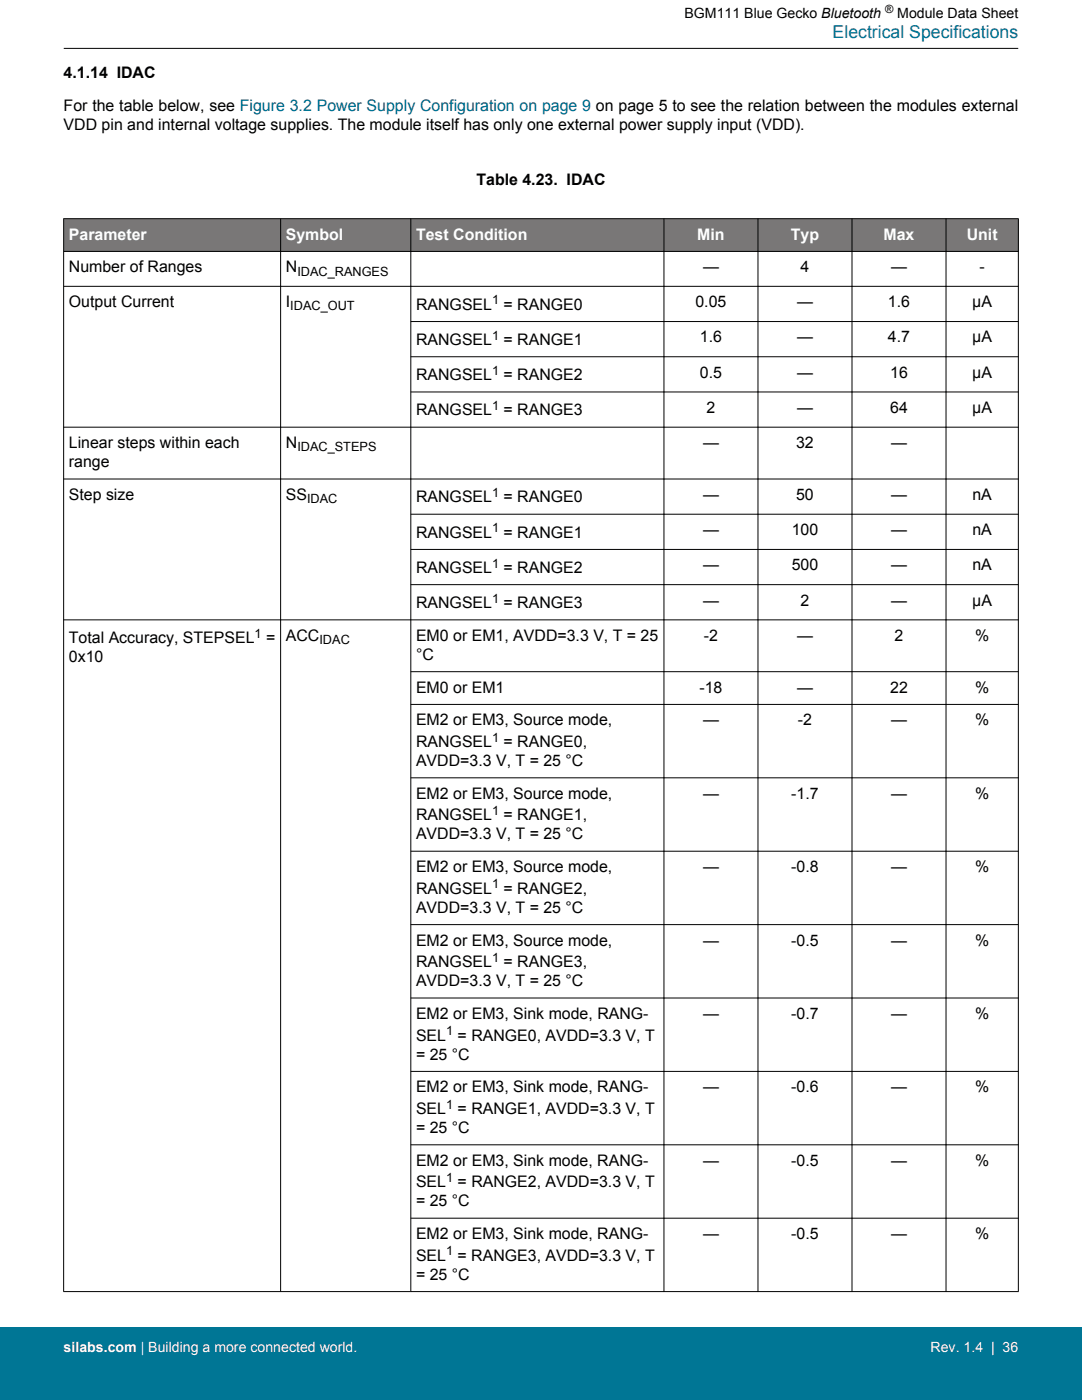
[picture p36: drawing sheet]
<svg xmlns="http://www.w3.org/2000/svg" width="216mm" height="279mm" viewBox="0 0 216 279" stroke-linecap="round" stroke-linejoin="round" font-family="sans-serif">
<defs><g id="words">
<text font-size="3.5" fill="#007695" x="166.1" y="7.5">Electrical Specifications</text>
<g font-size="3.2">
<text x="12.7" y="15.5">4.1.14 IDAC</text>
<text x="12.7" y="22.2">For the table below, see Figure 3.2 Power Supply Configuration on page 9 on page 5 to see the relation between the modules external</text>
<text x="12.7" y="26">VDD pin and internal voltage supplies. The module itself has only one external power supply input (VDD).</text>
<text x="95.1" y="36.8">Table 4.23. IDAC</text>
<text x="13.7" y="54.4">Number of Ranges</text>
<text x="57" y="54.4">N</text>
<text x="140.3" y="54.4">—</text>
<text x="159.7" y="54.4">4</text>
<text x="177.8" y="54.4">—</text>
<text x="195.5" y="54.4">-</text>
<text x="13.7" y="61.3">Output Current</text>
<text x="57" y="61.3">I</text>
<text x="83" y="61.8">RANGSEL</text>
<text x="100.5" y="61.8">= RANGE0</text>
<text x="138.8" y="61.3">0.05</text>
<text x="159" y="61.3">—</text>
<text x="177.2" y="61.3">1.6</text>
<text x="194" y="61.3">μA</text>
<text x="83" y="68.8">RANGSEL</text>
<text x="100.5" y="68.8">= RANGE1</text>
<text x="139.7" y="68.4">1.6</text>
<text x="159" y="68.4">—</text>
<text x="177.2" y="68.4">4.7</text>
<text x="194" y="68.4">μA</text>
<text x="83" y="75.9">RANGSEL</text>
<text x="100.5" y="75.9">= RANGE2</text>
<text x="139.7" y="75.4">0.5</text>
<text x="159" y="75.4">—</text>
<text x="177.6" y="75.4">16</text>
<text x="194" y="75.4">μA</text>
<text x="83" y="82.9">RANGSEL</text>
<text x="100.5" y="82.9">= RANGE3</text>
<text x="141" y="82.4">2</text>
<text x="159" y="82.4">—</text>
<text x="177.6" y="82.4">64</text>
<text x="194" y="82.4">μA</text>
<text x="13.7" y="89.4">Linear steps within each</text>
<text x="57" y="89.4">N</text>
<text x="140.3" y="89.4">—</text>
<text x="158.9" y="89.4">32</text>
<text x="177.8" y="89.4">—</text>
<text x="13.7" y="93.2">range</text>
<text x="13.7" y="99.8">Step size</text>
<text x="57" y="99.8">SS</text>
<text x="83" y="100.3">RANGSEL</text>
<text x="100.5" y="100.3">= RANGE0</text>
<text x="140.3" y="99.8">—</text>
<text x="158.9" y="99.8">50</text>
<text x="177.8" y="99.8">—</text>
<text x="194" y="99.8">nA</text>
<text x="83" y="107.3">RANGSEL</text>
<text x="100.5" y="107.3">= RANGE1</text>
<text x="140.3" y="106.8">—</text>
<text x="158" y="106.8">100</text>
<text x="177.8" y="106.8">—</text>
<text x="194" y="106.8">nA</text>
<text x="140.3" y="113.8">—</text>
<text x="158" y="113.8">500</text>
<text x="177.8" y="113.8">—</text>
<text x="194" y="113.8">nA</text>
<text x="83" y="114.3">RANGSEL</text>
<text x="100.5" y="114.3">= RANGE2</text>
<text x="83" y="121.4">RANGSEL</text>
<text x="100.5" y="121.4">= RANGE3</text>
<text x="140.3" y="120.9">—</text>
<text x="159.7" y="120.9">2</text>
<text x="177.8" y="120.9">—</text>
<text x="194" y="120.9">μA</text>
<text x="13.7" y="128.4">Total Accuracy, STEPSEL</text>
<text x="53.1" y="128.4">=</text>
<text x="57" y="127.9">ACC</text>
<text x="83" y="127.9">EM0 or EM1, AVDD=3.3 V, T = 25</text>
<text x="83" y="131.7">°C</text>
<text x="140.5" y="127.9">-2</text>
<text x="159" y="127.9">—</text>
<text x="178.5" y="127.9">2</text>
<text x="194.6" y="127.9">%</text>
<text x="13.7" y="132.2">0x10</text>
<text x="83" y="138.2">EM0 or EM1</text>
<text x="139.6" y="138.2">-18</text>
<text x="159" y="138.2">—</text>
<text x="177.6" y="138.2">22</text>
<text x="194.6" y="138.2">%</text>
<text x="83" y="144.8">EM2 or EM3, Source mode,</text>
<text x="83" y="149.1">RANGSEL</text>
<text x="100.5" y="149.1">= RANGE0,</text>
<text x="140.3" y="144.8">—</text>
<text x="159.2" y="144.8">-2</text>
<text x="177.8" y="144.8">—</text>
<text x="194.6" y="144.8">%</text>
<text x="83" y="152.9">AVDD=3.3 V, T = 25 °C</text>
<text x="83" y="159.4">EM2 or EM3, Source mode,</text>
<text x="140.3" y="159.4">—</text>
<text x="157.9" y="159.4">-1.7</text>
<text x="177.8" y="159.4">—</text>
<text x="194.6" y="159.4">%</text>
<text x="83" y="167.5">AVDD=3.3 V, T = 25 °C</text>
<text x="83" y="163.7">RANGSEL</text>
<text x="100.5" y="163.7">= RANGE1,</text>
<text x="83" y="174.1">EM2 or EM3, Source mode,</text>
<text x="83" y="178.4">RANGSEL</text>
<text x="100.5" y="178.4">= RANGE2,</text>
<text x="140.3" y="174.1">—</text>
<text x="157.9" y="174.1">-0.8</text>
<text x="177.8" y="174.1">—</text>
<text x="194.6" y="174.1">%</text>
<text x="83" y="182.2">AVDD=3.3 V, T = 25 °C</text>
<text x="83" y="188.7">EM2 or EM3, Source mode,</text>
<text x="140.3" y="188.7">—</text>
<text x="157.9" y="188.7">-0.5</text>
<text x="177.8" y="188.7">—</text>
<text x="194.6" y="188.7">%</text>
<text x="83" y="193">RANGSEL</text>
<text x="83" y="196.8">AVDD=3.3 V, T = 25 °C</text>
<text x="100.5" y="193">= RANGE3,</text>
<text x="83" y="203.4">EM2 or EM3, Sink mode, RANG-</text>
<text x="140.3" y="203.4">—</text>
<text x="157.9" y="203.4">-0.7</text>
<text x="177.8" y="203.4">—</text>
<text x="194.6" y="203.4">%</text>
<text x="83" y="207.7">SEL</text>
<text x="91.3" y="207.7">= RANGE0, AVDD=3.3 V, T</text>
<text x="83" y="211.5">= 25 °C</text>
<text x="83" y="218">EM2 or EM3, Sink mode, RANG-</text>
<text x="140.3" y="218">—</text>
<text x="157.9" y="218">-0.6</text>
<text x="177.8" y="218">—</text>
<text x="194.6" y="218">%</text>
<text x="83" y="226.1">= 25 °C</text>
<text x="83" y="222.3">SEL</text>
<text x="91.3" y="222.3">= RANGE1, AVDD=3.3 V, T</text>
<text x="83" y="232.7">EM2 or EM3, Sink mode, RANG-</text>
<text x="140.3" y="232.7">—</text>
<text x="157.9" y="232.7">-0.5</text>
<text x="177.8" y="232.7">—</text>
<text x="194.6" y="232.7">%</text>
<text x="83" y="237">SEL</text>
<text x="91.3" y="237">= RANGE2, AVDD=3.3 V, T</text>
<text x="83" y="240.8">= 25 °C</text>
<text x="83" y="247.3">EM2 or EM3, Sink mode, RANG-</text>
<text x="83" y="251.6">SEL</text>
<text x="91.3" y="251.6">= RANGE3, AVDD=3.3 V, T</text>
<text x="140.3" y="247.3">—</text>
<text x="157.9" y="247.3">-0.5</text>
<text x="177.8" y="247.3">—</text>
<text x="194.6" y="247.3">%</text>
<text x="83" y="255.4">= 25 °C</text>
</g>
<g font-size="3.2" fill="#fff">
<text x="13.7" y="47.8">Parameter</text>
<text x="57" y="47.8">Symbol</text>
<text x="83" y="47.8">Test Condition</text>
<text x="139.1" y="47.8">Min</text>
<text x="157.8" y="47.8">Typ</text>
<text x="176.3" y="47.8">Max</text>
<text x="192.9" y="47.8">Unit</text>
</g>
<g font-size="2.8">
<text x="136.6" y="3.5">BGM111 Blue Gecko Bluetooth</text>
<text x="179" y="3.5">Module Data Sheet</text>
</g>
<g font-size="2.8" fill="#fff">
<text x="12.7" y="269.9">silabs.com | Building a more connected world.</text>
<text x="185.7" y="269.9">Rev. 1.4 | 36</text>
</g>
<g font-size="2.5">
<text x="59.3" y="55">IDAC_RANGES</text>
<text x="57.9" y="62">IDAC_OUT</text>
<text x="98.2" y="60.8">1</text>
<text x="98.2" y="67.8">1</text>
<text x="98.2" y="74.8">1</text>
<text x="98.2" y="81.8">1</text>
<text x="59.3" y="90.1">IDAC_STEPS</text>
<text x="61.3" y="100.4">IDAC</text>
<text x="98.2" y="99.2">1</text>
<text x="98.2" y="106.2">1</text>
<text x="98.2" y="113.3">1</text>
<text x="98.2" y="120.3">1</text>
<text x="50.8" y="127.3">1</text>
<text x="63.7" y="128.5">IDAC</text>
<text x="98.2" y="148">1</text>
<text x="98.2" y="162.7">1</text>
<text x="98.2" y="177.3">1</text>
<text x="98.2" y="192">1</text>
<text x="89" y="206.6">1</text>
<text x="89" y="221.2">1</text>
<text x="89" y="235.9">1</text>
<text x="89" y="250.5">1</text>
</g>
<text font-size="2.3" x="176.6" y="2.6">®</text>
</g></defs>
<g fill="#797777">
<path d="M12.7 43.6h190.5v6.6h-190.5z" fill-rule="evenodd"/>
<path d="M12.7 43.6h190.5v6.6h-190.5z" fill-rule="evenodd"/>
</g>
<g fill="none" stroke="#000" stroke-width=".2">
<path d="M12.7 9.7h190.5M12.7 43.6h190.5M12.7 50.2h190.5M12.7 57.1h190.5M12.7 43.6v214.2M56 43.6v214.2M82 43.6v214.2M132.5 43.6v214.2M151.2 43.6v214.2M170 43.6v214.2M188.8 43.6v214.2M203.2 43.6v214.2"/>
<path d="M81.9 64.2h121.3M81.9 71.2h121.3M81.9 78.2h121.3M12.7 95.6h190.5M203.2 85.3h-190.5M81.9 102.6h121.3M81.9 109.7h121.3M81.9 116.7h121.3M81.9 134.1h121.3M203.2 123.7h-190.5M81.9 140.6h121.3M81.9 155.2h121.3"/>
<path d="M81.9 169.9h121.3M81.9 184.5h121.3M81.9 199.2h121.3M81.9 213.8h121.3M81.9 228.5h121.3M81.9 243.1h121.3M203.2 257.8h-190.5"/>
</g>
<path d="M0 264.9h215.9v14.5h-215.9z" fill="#007695"/>
<use href="#words"/>
</svg>
